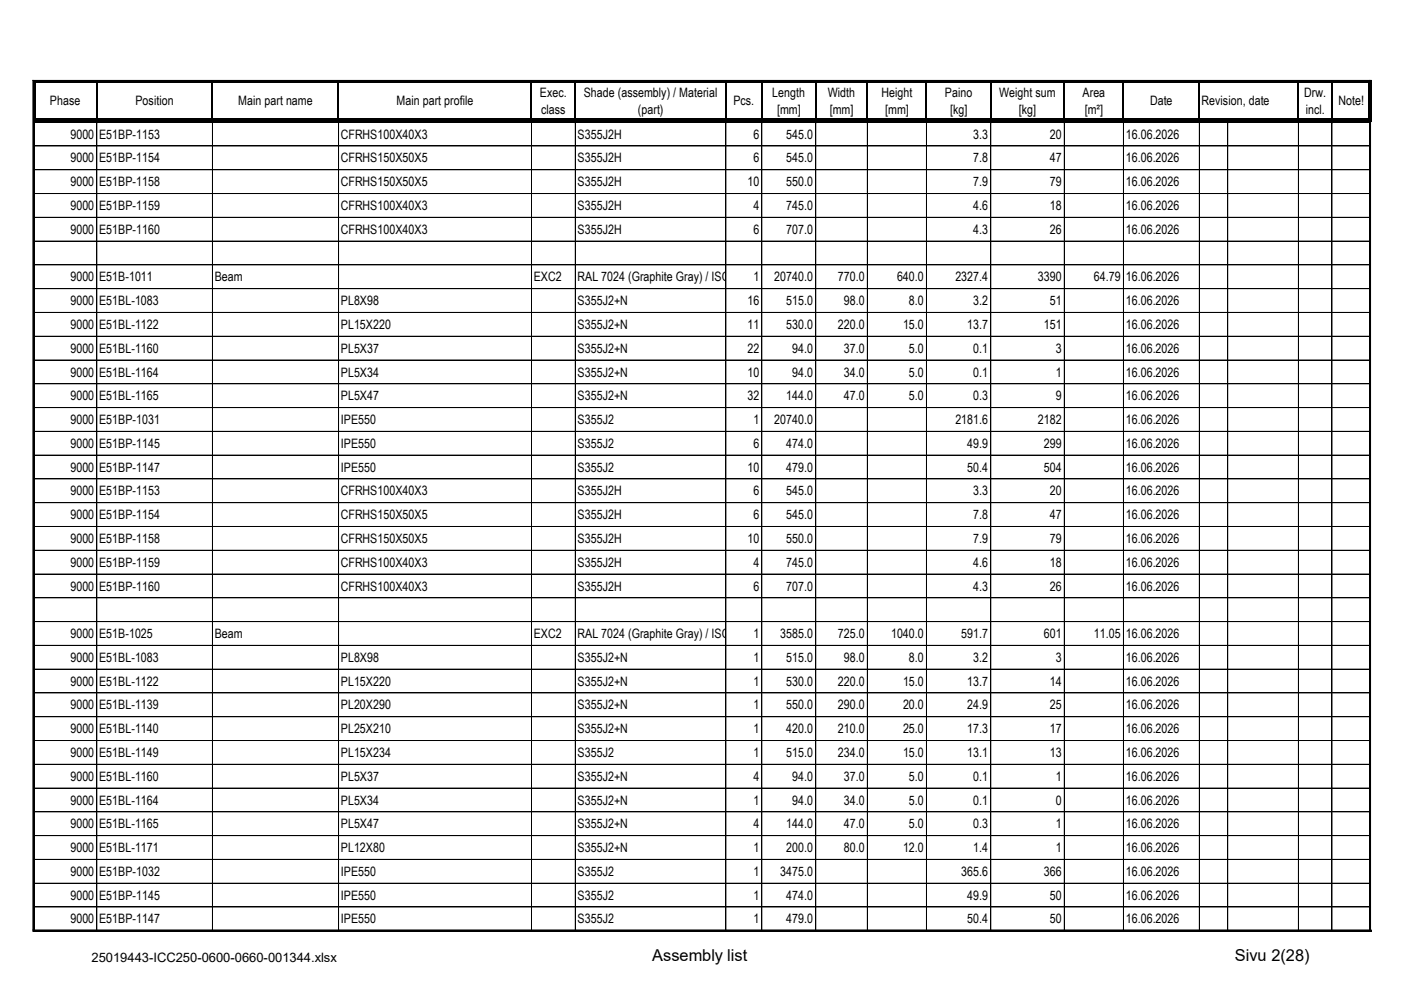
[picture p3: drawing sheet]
<svg xmlns="http://www.w3.org/2000/svg" width="297mm" height="210mm" viewBox="0 0 297 210" stroke-linecap="round" stroke-linejoin="round" font-family="sans-serif">
<defs><g id="words">
<g font-size="3.5">
<text x="138.2" y="203.6">Assembly list</text>
<text x="261.7" y="203.6">Sivu 2(28)</text>
</g>
<g font-size="2.8">
<text x="10.6" y="22.3">Phase</text>
<text x="28.7" y="22.3">Position</text>
<text x="50.5" y="22.3">Main part name</text>
<text x="84" y="22.3">Main part profile</text>
<text x="114.4" y="20.5">Exec.</text>
<text x="123.7" y="20.5">Shade (assembly) / Material</text>
<text x="155.4" y="22.3">Pcs.</text>
<text x="163.7" y="20.5">Length</text>
<text x="175.5" y="20.5">Width</text>
<text x="186.8" y="20.5">Height</text>
<text x="200.3" y="20.5">Paino</text>
<text x="211.8" y="20.5">Weight sum</text>
<text x="229.4" y="20.5">Area</text>
<text x="243.8" y="22.3">Date</text>
<text x="254.7" y="22.2">Revision, date</text>
<text x="276.4" y="20.5">Drw.</text>
<text x="283.7" y="22.3">Note!</text>
<text x="14.9" y="29.4">9000</text>
<text x="21" y="29.4">E51BP-1153</text>
<text x="72.2" y="29.4">CFRHS100X40X3</text>
<text x="114.7" y="24.1">class</text>
<text x="122.4" y="29.4">S355J2H</text>
<text x="135.2" y="24.1">(part)</text>
<text x="159.7" y="29.4">6</text>
<text x="164.7" y="24.1">[mm]</text>
<text x="166.6" y="29.4">545.0</text>
<text x="175.9" y="24.1">[mm]</text>
<text x="187.6" y="24.1">[mm]</text>
<text x="201.4" y="24.1">[kg]</text>
<text x="206.3" y="29.4">3.3</text>
<text x="215.9" y="24.1">[kg]</text>
<text x="222.5" y="29.4">20</text>
<text x="229.9" y="24.1">[m²]</text>
<text x="238.6" y="29.4">16.06.2026</text>
<text x="276.7" y="24.1">incl.</text>
<text x="14.9" y="34.4">9000</text>
<text x="21" y="34.4">E51BP-1154</text>
<text x="72.2" y="34.4">CFRHS150X50X5</text>
<text x="122.4" y="34.4">S355J2H</text>
<text x="159.7" y="34.4">6</text>
<text x="166.6" y="34.4">545.0</text>
<text x="206.3" y="34.4">7.8</text>
<text x="222.5" y="34.4">47</text>
<text x="238.6" y="34.4">16.06.2026</text>
<text x="14.9" y="39.5">9000</text>
<text x="21" y="39.5">E51BP-1158</text>
<text x="72.2" y="39.5">CFRHS150X50X5</text>
<text x="122.4" y="39.5">S355J2H</text>
<text x="158.4" y="39.5">10</text>
<text x="166.6" y="39.5">550.0</text>
<text x="206.3" y="39.5">7.9</text>
<text x="222.5" y="39.5">79</text>
<text x="238.6" y="39.5">16.06.2026</text>
<text x="14.9" y="44.5">9000</text>
<text x="21" y="44.5">E51BP-1159</text>
<text x="72.2" y="44.5">CFRHS100X40X3</text>
<text x="122.4" y="44.5">S355J2H</text>
<text x="159.7" y="44.5">4</text>
<text x="166.6" y="44.5">745.0</text>
<text x="206.3" y="44.5">4.6</text>
<text x="222.5" y="44.5">18</text>
<text x="238.6" y="44.5">16.06.2026</text>
<text x="14.9" y="49.5">9000</text>
<text x="21" y="49.5">E51BP-1160</text>
<text x="72.2" y="49.5">CFRHS100X40X3</text>
<text x="122.4" y="49.5">S355J2H</text>
<text x="159.7" y="49.5">6</text>
<text x="166.6" y="49.5">707.0</text>
<text x="206.3" y="49.5">4.3</text>
<text x="222.5" y="49.5">26</text>
<text x="238.6" y="49.5">16.06.2026</text>
<text x="14.9" y="59.6">9000</text>
<text x="21" y="59.6">E51B-1011</text>
<text x="45.5" y="59.6">Beam</text>
<text x="113.1" y="59.6">EXC2</text>
<text x="122.4" y="59.6">RAL 7024 (Graphite Gray) / ISO12944-5</text>
<text x="159.7" y="59.6">1</text>
<text x="164.1" y="59.6">20740.0</text>
<text x="177.6" y="59.6">770.0</text>
<text x="190.1" y="59.6">640.0</text>
<text x="202.5" y="59.6">2327.4</text>
<text x="220" y="59.6">3390</text>
<text x="231.9" y="59.6">64.79</text>
<text x="238.6" y="59.6">16.06.2026</text>
<text x="14.9" y="64.7">9000</text>
<text x="21" y="64.7">E51BL-1083</text>
<text x="72.2" y="64.7">PL8X98</text>
<text x="122.4" y="64.7">S355J2+N</text>
<text x="158.4" y="64.7">16</text>
<text x="166.6" y="64.7">515.0</text>
<text x="178.9" y="64.7">98.0</text>
<text x="192.7" y="64.7">8.0</text>
<text x="206.3" y="64.7">3.2</text>
<text x="222.5" y="64.7">51</text>
<text x="238.6" y="64.7">16.06.2026</text>
<text x="14.9" y="69.7">9000</text>
<text x="21" y="69.7">E51BL-1122</text>
<text x="72.2" y="69.7">PL15X220</text>
<text x="122.4" y="69.7">S355J2+N</text>
<text x="158.4" y="69.7">11</text>
<text x="166.6" y="69.7">530.0</text>
<text x="177.6" y="69.7">220.0</text>
<text x="191.4" y="69.7">15.0</text>
<text x="205" y="69.7">13.7</text>
<text x="221.2" y="69.7">151</text>
<text x="238.6" y="69.7">16.06.2026</text>
<text x="14.9" y="74.7">9000</text>
<text x="21" y="74.7">E51BL-1160</text>
<text x="72.2" y="74.7">PL5X37</text>
<text x="122.4" y="74.7">S355J2+N</text>
<text x="158.4" y="74.7">22</text>
<text x="167.9" y="74.7">94.0</text>
<text x="178.9" y="74.7">37.0</text>
<text x="192.7" y="74.7">5.0</text>
<text x="206.3" y="74.7">0.1</text>
<text x="223.8" y="74.7">3</text>
<text x="238.6" y="74.7">16.06.2026</text>
<text x="14.9" y="79.8">9000</text>
<text x="21" y="79.8">E51BL-1164</text>
<text x="72.2" y="79.8">PL5X34</text>
<text x="122.4" y="79.8">S355J2+N</text>
<text x="158.4" y="79.8">10</text>
<text x="167.9" y="79.8">94.0</text>
<text x="178.9" y="79.8">34.0</text>
<text x="192.7" y="79.8">5.0</text>
<text x="206.3" y="79.8">0.1</text>
<text x="223.8" y="79.8">1</text>
<text x="238.6" y="79.8">16.06.2026</text>
<text x="14.9" y="84.8">9000</text>
<text x="14.9" y="89.8">9000</text>
<text x="21" y="84.8">E51BL-1165</text>
<text x="21" y="89.8">E51BP-1031</text>
<text x="72.2" y="84.8">PL5X47</text>
<text x="72.2" y="89.8">IPE550</text>
<text x="122.4" y="84.8">S355J2+N</text>
<text x="122.4" y="89.8">S355J2</text>
<text x="158.4" y="84.8">32</text>
<text x="159.7" y="89.8">1</text>
<text x="164.1" y="89.8">20740.0</text>
<text x="166.6" y="84.8">144.0</text>
<text x="178.9" y="84.8">47.0</text>
<text x="192.7" y="84.8">5.0</text>
<text x="202.5" y="89.8">2181.6</text>
<text x="206.3" y="84.8">0.3</text>
<text x="220" y="89.8">2182</text>
<text x="223.8" y="84.8">9</text>
<text x="238.6" y="84.8">16.06.2026</text>
<text x="238.6" y="89.8">16.06.2026</text>
<text x="14.9" y="94.9">9000</text>
<text x="21" y="94.9">E51BP-1145</text>
<text x="72.2" y="94.9">IPE550</text>
<text x="122.4" y="94.9">S355J2</text>
<text x="159.7" y="94.9">6</text>
<text x="166.6" y="94.9">474.0</text>
<text x="205" y="94.9">49.9</text>
<text x="221.2" y="94.9">299</text>
<text x="238.6" y="94.9">16.06.2026</text>
<text x="14.9" y="99.9">9000</text>
<text x="21" y="99.9">E51BP-1147</text>
<text x="72.2" y="99.9">IPE550</text>
<text x="122.4" y="99.9">S355J2</text>
<text x="158.4" y="99.9">10</text>
<text x="166.6" y="99.9">479.0</text>
<text x="205" y="99.9">50.4</text>
<text x="221.2" y="99.9">504</text>
<text x="238.6" y="99.9">16.06.2026</text>
<text x="14.9" y="105">9000</text>
<text x="21" y="105">E51BP-1153</text>
<text x="72.2" y="105">CFRHS100X40X3</text>
<text x="122.4" y="105">S355J2H</text>
<text x="159.7" y="105">6</text>
<text x="166.6" y="105">545.0</text>
<text x="206.3" y="105">3.3</text>
<text x="222.5" y="105">20</text>
<text x="238.6" y="105">16.06.2026</text>
<text x="14.9" y="110">9000</text>
<text x="21" y="110">E51BP-1154</text>
<text x="72.2" y="110">CFRHS150X50X5</text>
<text x="122.4" y="110">S355J2H</text>
<text x="159.7" y="110">6</text>
<text x="166.6" y="110">545.0</text>
<text x="206.3" y="110">7.8</text>
<text x="222.5" y="110">47</text>
<text x="238.6" y="110">16.06.2026</text>
<text x="14.9" y="115">9000</text>
<text x="21" y="115">E51BP-1158</text>
<text x="72.2" y="115">CFRHS150X50X5</text>
<text x="122.4" y="115">S355J2H</text>
<text x="158.4" y="115">10</text>
<text x="166.6" y="115">550.0</text>
<text x="206.3" y="115">7.9</text>
<text x="222.5" y="115">79</text>
<text x="238.6" y="115">16.06.2026</text>
<text x="14.9" y="120.1">9000</text>
<text x="14.9" y="125.1">9000</text>
<text x="21" y="120.1">E51BP-1159</text>
<text x="21" y="125.1">E51BP-1160</text>
<text x="72.2" y="120.1">CFRHS100X40X3</text>
<text x="72.2" y="125.1">CFRHS100X40X3</text>
<text x="122.4" y="120.1">S355J2H</text>
<text x="122.4" y="125.1">S355J2H</text>
<text x="159.7" y="120.1">4</text>
<text x="159.7" y="125.1">6</text>
<text x="166.6" y="120.1">745.0</text>
<text x="166.6" y="125.1">707.0</text>
<text x="206.3" y="120.1">4.6</text>
<text x="206.3" y="125.1">4.3</text>
<text x="222.5" y="120.1">18</text>
<text x="222.5" y="125.1">26</text>
<text x="238.6" y="120.1">16.06.2026</text>
<text x="238.6" y="125.1">16.06.2026</text>
<text x="14.9" y="135.2">9000</text>
<text x="21" y="135.2">E51B-1025</text>
<text x="45.5" y="135.2">Beam</text>
<text x="113.1" y="135.2">EXC2</text>
<text x="122.4" y="135.2">RAL 7024 (Graphite Gray) / ISO12944-5</text>
<text x="159.7" y="135.2">1</text>
<text x="165.4" y="135.2">3585.0</text>
<text x="177.6" y="135.2">725.0</text>
<text x="188.8" y="135.2">1040.0</text>
<text x="203.7" y="135.2">591.7</text>
<text x="221.2" y="135.2">601</text>
<text x="231.9" y="135.2">11.05</text>
<text x="238.6" y="135.2">16.06.2026</text>
<text x="14.9" y="140.2">9000</text>
<text x="21" y="140.2">E51BL-1083</text>
<text x="72.2" y="140.2">PL8X98</text>
<text x="122.4" y="140.2">S355J2+N</text>
<text x="159.7" y="140.2">1</text>
<text x="166.6" y="140.2">515.0</text>
<text x="178.9" y="140.2">98.0</text>
<text x="192.7" y="140.2">8.0</text>
<text x="206.3" y="140.2">3.2</text>
<text x="223.8" y="140.2">3</text>
<text x="238.6" y="140.2">16.06.2026</text>
<text x="14.9" y="145.3">9000</text>
<text x="21" y="145.3">E51BL-1122</text>
<text x="72.2" y="145.3">PL15X220</text>
<text x="122.4" y="145.3">S355J2+N</text>
<text x="159.7" y="145.3">1</text>
<text x="166.6" y="145.3">530.0</text>
<text x="177.6" y="145.3">220.0</text>
<text x="191.4" y="145.3">15.0</text>
<text x="205" y="145.3">13.7</text>
<text x="222.5" y="145.3">14</text>
<text x="238.6" y="145.3">16.06.2026</text>
<text x="14.9" y="150.3">9000</text>
<text x="14.9" y="155.4">9000</text>
<text x="21" y="150.3">E51BL-1139</text>
<text x="21" y="155.4">E51BL-1140</text>
<text x="72.2" y="150.3">PL20X290</text>
<text x="72.2" y="155.4">PL25X210</text>
<text x="122.4" y="150.3">S355J2+N</text>
<text x="122.4" y="155.4">S355J2+N</text>
<text x="159.7" y="150.3">1</text>
<text x="159.7" y="155.4">1</text>
<text x="166.6" y="150.3">550.0</text>
<text x="166.6" y="155.4">420.0</text>
<text x="177.6" y="150.3">290.0</text>
<text x="177.6" y="155.4">210.0</text>
<text x="191.4" y="150.3">20.0</text>
<text x="191.4" y="155.4">25.0</text>
<text x="205" y="150.3">24.9</text>
<text x="205" y="155.4">17.3</text>
<text x="222.5" y="150.3">25</text>
<text x="222.5" y="155.4">17</text>
<text x="238.6" y="150.3">16.06.2026</text>
<text x="238.6" y="155.4">16.06.2026</text>
<text x="14.9" y="160.4">9000</text>
<text x="21" y="160.4">E51BL-1149</text>
<text x="72.2" y="160.4">PL15X234</text>
<text x="122.4" y="160.4">S355J2</text>
<text x="159.7" y="160.4">1</text>
<text x="166.6" y="160.4">515.0</text>
<text x="177.6" y="160.4">234.0</text>
<text x="191.4" y="160.4">15.0</text>
<text x="205" y="160.4">13.1</text>
<text x="222.5" y="160.4">13</text>
<text x="238.6" y="160.4">16.06.2026</text>
<text x="14.9" y="165.4">9000</text>
<text x="21" y="165.4">E51BL-1160</text>
<text x="72.2" y="165.4">PL5X37</text>
<text x="122.4" y="165.4">S355J2+N</text>
<text x="159.7" y="165.4">4</text>
<text x="167.9" y="165.4">94.0</text>
<text x="178.9" y="165.4">37.0</text>
<text x="192.7" y="165.4">5.0</text>
<text x="206.3" y="165.4">0.1</text>
<text x="223.8" y="165.4">1</text>
<text x="238.6" y="165.4">16.06.2026</text>
<text x="14.9" y="170.5">9000</text>
<text x="21" y="170.5">E51BL-1164</text>
<text x="72.2" y="170.5">PL5X34</text>
<text x="122.4" y="170.5">S355J2+N</text>
<text x="159.7" y="170.5">1</text>
<text x="167.9" y="170.5">94.0</text>
<text x="178.9" y="170.5">34.0</text>
<text x="192.7" y="170.5">5.0</text>
<text x="206.3" y="170.5">0.1</text>
<text x="223.8" y="170.5">0</text>
<text x="238.6" y="170.5">16.06.2026</text>
<text x="14.9" y="175.5">9000</text>
<text x="21" y="175.5">E51BL-1165</text>
<text x="72.2" y="175.5">PL5X47</text>
<text x="122.4" y="175.5">S355J2+N</text>
<text x="159.7" y="175.5">4</text>
<text x="166.6" y="175.5">144.0</text>
<text x="178.9" y="175.5">47.0</text>
<text x="192.7" y="175.5">5.0</text>
<text x="206.3" y="175.5">0.3</text>
<text x="223.8" y="175.5">1</text>
<text x="238.6" y="175.5">16.06.2026</text>
<text x="14.9" y="180.5">9000</text>
<text x="14.9" y="185.6">9000</text>
<text x="21" y="180.5">E51BL-1171</text>
<text x="21" y="185.6">E51BP-1032</text>
<text x="72.2" y="180.5">PL12X80</text>
<text x="72.2" y="185.6">IPE550</text>
<text x="122.4" y="180.5">S355J2+N</text>
<text x="122.4" y="185.6">S355J2</text>
<text x="159.7" y="180.5">1</text>
<text x="159.7" y="185.6">1</text>
<text x="165.4" y="185.6">3475.0</text>
<text x="166.6" y="180.5">200.0</text>
<text x="178.9" y="180.5">80.0</text>
<text x="191.4" y="180.5">12.0</text>
<text x="203.7" y="185.6">365.6</text>
<text x="206.3" y="180.5">1.4</text>
<text x="221.2" y="185.6">366</text>
<text x="223.8" y="180.5">1</text>
<text x="238.6" y="180.5">16.06.2026</text>
<text x="238.6" y="185.6">16.06.2026</text>
<text x="14.9" y="190.6">9000</text>
<text x="21" y="190.6">E51BP-1145</text>
<text x="72.2" y="190.6">IPE550</text>
<text x="122.4" y="190.6">S355J2</text>
<text x="159.7" y="190.6">1</text>
<text x="166.6" y="190.6">474.0</text>
<text x="205" y="190.6">49.9</text>
<text x="222.5" y="190.6">50</text>
<text x="238.6" y="190.6">16.06.2026</text>
<text x="14.9" y="195.7">9000</text>
<text x="21" y="195.7">E51BP-1147</text>
<text x="72.2" y="195.7">IPE550</text>
<text x="122.4" y="195.7">S355J2</text>
<text x="159.7" y="195.7">1</text>
<text x="166.6" y="195.7">479.0</text>
<text x="205" y="195.7">50.4</text>
<text x="222.5" y="195.7">50</text>
<text x="238.6" y="195.7">16.06.2026</text>
<text x="19.4" y="203.8">25019443-ICC250-0600-0660-001344.xlsx</text>
</g>
</g></defs>
<path d="M7.3 17.3v8.6M7.5 17.4h283.2" fill="none" stroke="#000" stroke-width=".22"/>
<g fill="none" stroke="#000" stroke-width=".34">
<path d="M7 17.2h283.6M7.1 17v180.4M20.5 17.5v7.7M45 17.5v7.7M71.7 17.5v7.7M112.6 17.5v7.7M121.9 17.5v7.7M153.8 17.5v7.7M161.4 17.5v7.7M172.9 17.5v7.7M183.8 17.5v7.7M196.3 17.5v7.7"/>
<path d="M210 17.5v7.7M225.5 17.5v7.7M238.1 17.5v7.7M254.2 17.5v7.7M275.2 17.5v7.7M282.3 17.5v7.7M290.4 17v180.4M7 197.2h283.6"/>
</g>
<g fill="#000">
<path d="M7.5 25.2h283.2v.7h-283.2z" fill-rule="evenodd"/>
<path d="M20.5 25.9v.1z" fill-rule="evenodd"/>
<path d="M45 25.9v.1z" fill-rule="evenodd"/>
<path d="M71.7 25.9l.1 .1z" fill-rule="evenodd"/>
<path d="M112.6 25.9l.1 .1z" fill-rule="evenodd"/>
<path d="M121.9 25.9v.1z" fill-rule="evenodd"/>
<path d="M153.8 25.9l.1 .1z" fill-rule="evenodd"/>
<path d="M161.4 25.9l.1 .1z" fill-rule="evenodd"/>
<path d="M172.9 25.9v.1z" fill-rule="evenodd"/>
<path d="M183.8 25.9v.1z" fill-rule="evenodd"/>
<path d="M196.3 25.9l.1 .1z" fill-rule="evenodd"/>
<path d="M210 25.9v.1z" fill-rule="evenodd"/>
<path d="M225.5 25.9l.1 .1z" fill-rule="evenodd"/>
<path d="M238.1 25.9v.1z" fill-rule="evenodd"/>
<path d="M254.2 25.9v.1z" fill-rule="evenodd"/>
<path d="M260.2 25.9v.1z" fill-rule="evenodd"/>
<path d="M275.2 25.9v.1z" fill-rule="evenodd"/>
<path d="M282.3 25.9v.1z" fill-rule="evenodd"/>
<path d="M290.1 17.5h.6v8.4h-.6z" fill-rule="evenodd"/>
<path d="M290.4 25.9l.1 .1z" fill-rule="evenodd"/>
</g>
<g fill="none" stroke="#000" stroke-width=".21">
<path d="M290.3 17v180.3M290.6 17h-283.6v180.3M7.2 30.9h283.3M7.2 36h283.3M20.5 25.9v171.3M45 25.9v171.3M71.8 25.9v171.3M112.6 25.9v171.3M121.9 25.9v171.3M153.8 25.9v171.3M161.5 25.9v171.3M172.9 25.9v171.3"/>
<path d="M183.8 25.9v171.3M196.4 25.9v171.3M210 25.9v171.3M225.6 25.9v171.3M238.1 25.9v171.3M254.2 25.9v171.3M260.2 25.9v171.3M275.2 25.9v171.3M282.3 25.9v171.3M290.5 25.9v171.3h-283.3M7.2 41h283.3M7.2 46h283.3"/>
<path d="M7.2 56.1h283.3M290.5 51.1h-283.3M7.2 61.2h283.3M7.2 66.2h283.3M7.2 71.2h283.3M290.5 76.3h-283.3M7.2 81.3h283.3M7.2 86.4h283.3M7.2 91.4h283.3M7.2 96.4h283.3M7.2 101.5h283.3M7.2 111.6h283.3"/>
<path d="M7.2 116.6h283.3M290.5 106.5h-283.3M7.2 121.6h283.3M7.2 126.7h283.3M7.2 131.7h283.3M7.2 136.7h283.3M7.2 141.8h283.3M7.2 146.8h283.3M7.2 156.9h283.3M290.5 151.9h-283.3M7.2 161.9h283.3M290.5 167h-283.3"/>
<path d="M290.5 172h-283.3M290.5 177.1h-283.3M7 197h283.6M290.5 182.1h-283.3M290.5 187.1h-283.3M290.5 192.2h-283.3"/>
</g>
<use href="#words"/>
</svg>
